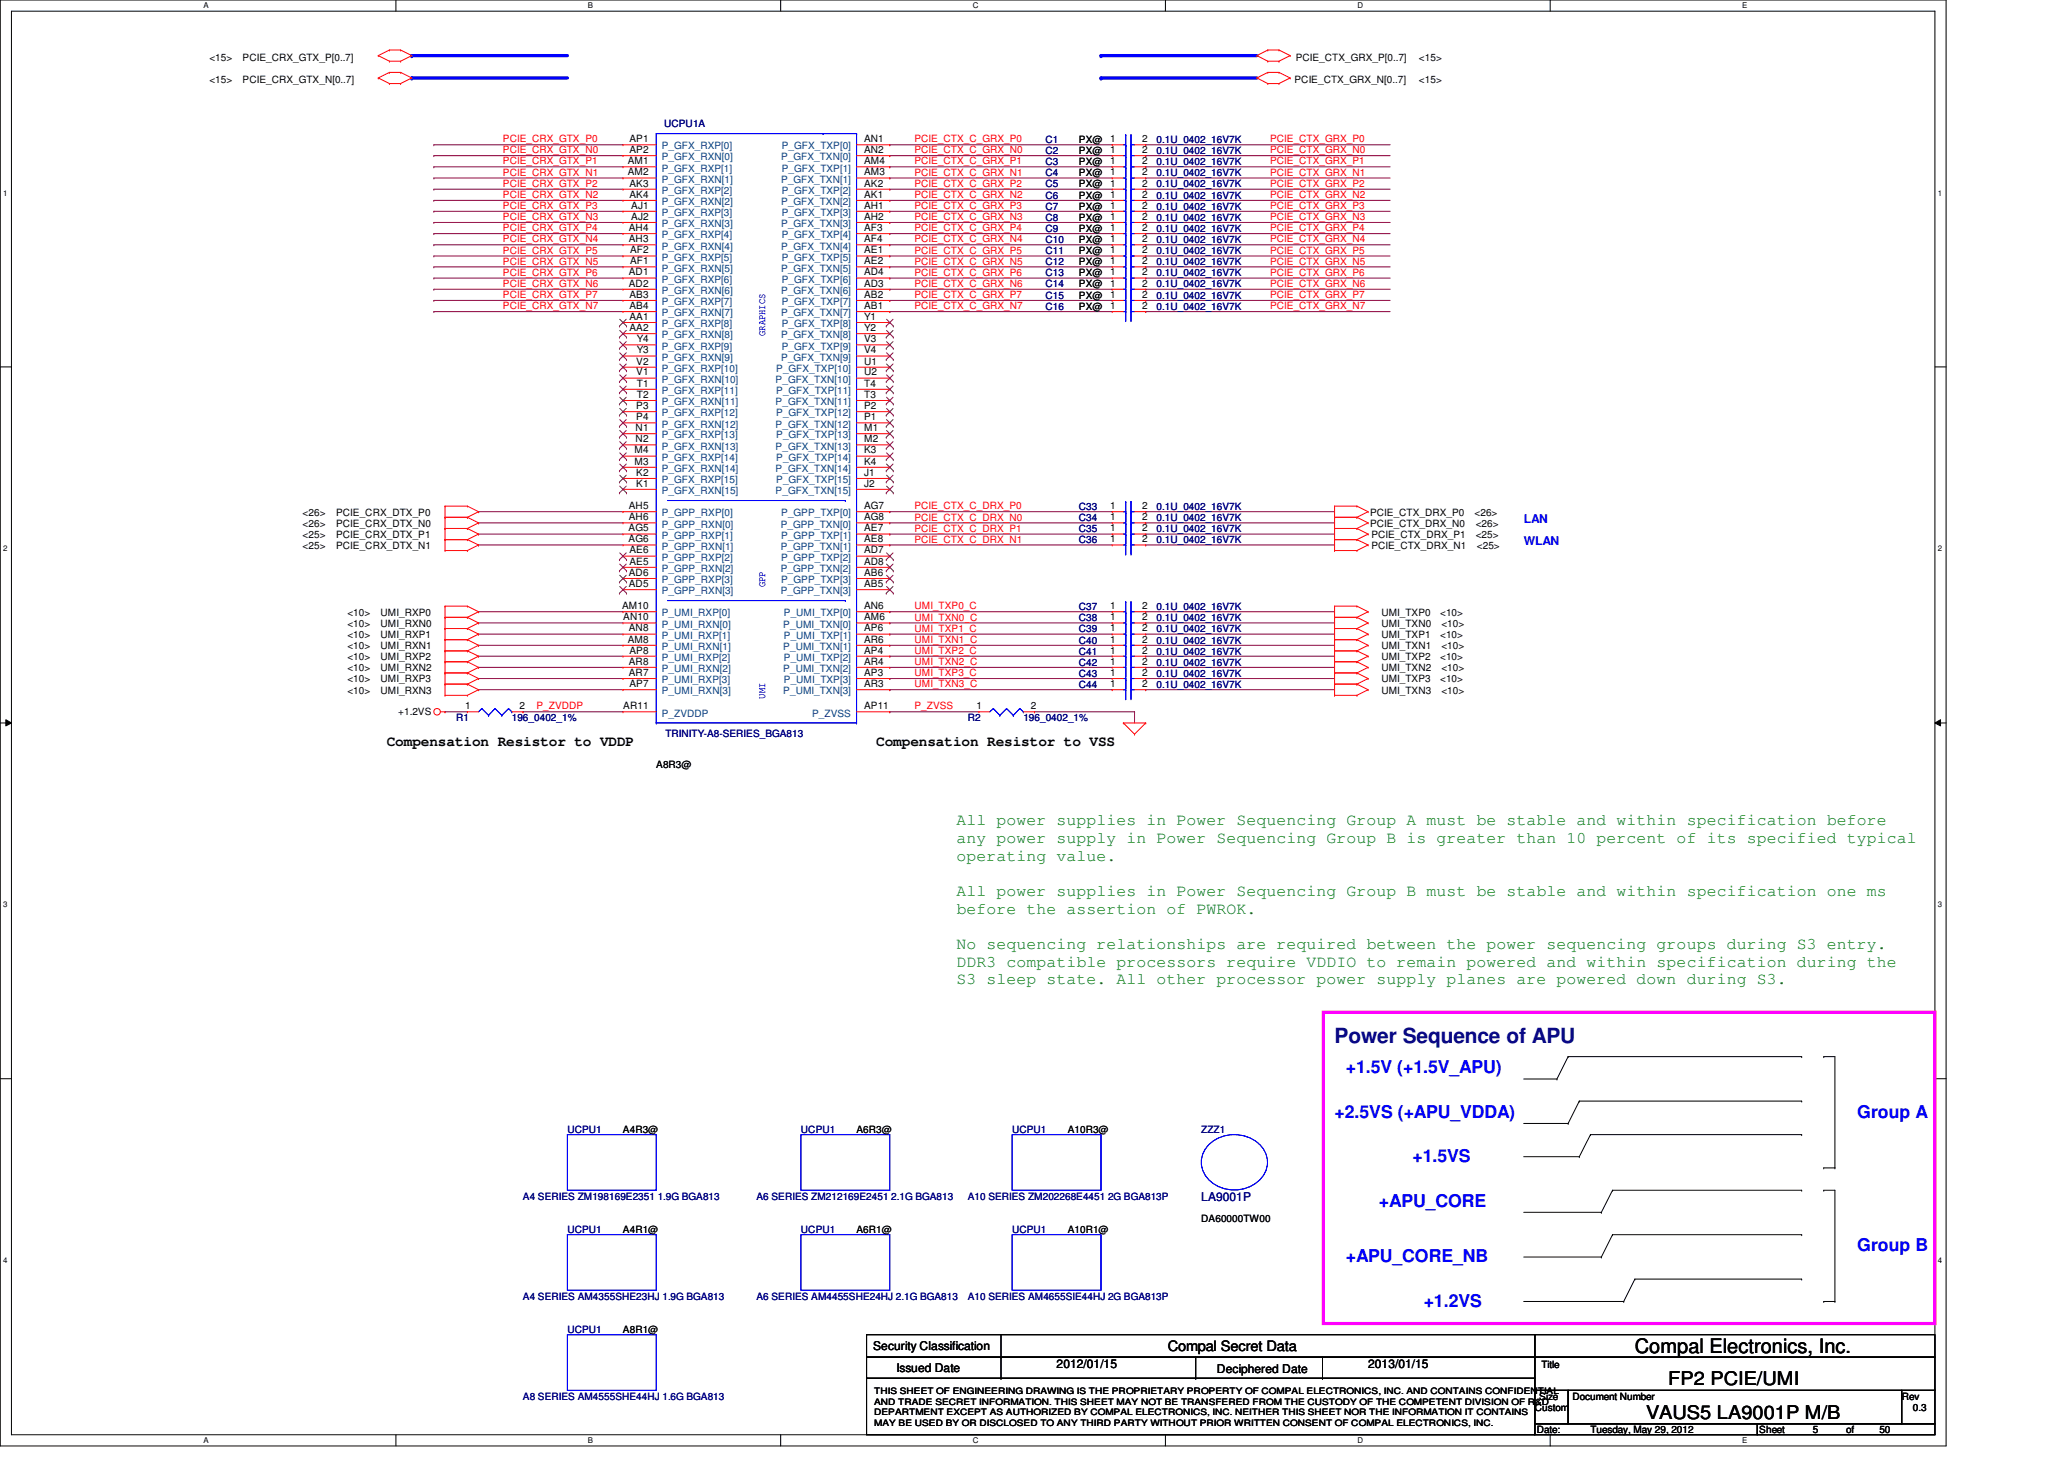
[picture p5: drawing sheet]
<svg xmlns="http://www.w3.org/2000/svg" width="297mm" height="210mm" viewBox="0 0 297 210" stroke-linecap="round" stroke-linejoin="round" font-family="sans-serif">
<defs><g id="words">
<text font-size="3" fill="#000080" x="192.1" y="150">Power Sequence of APU</text>
<text font-size="2.9" x="235.3" y="194.6">Compal Electronics, Inc.</text>
<g font-size="2.7">
<text x="240.1" y="199.3">FP2 PCIE/UMI</text>
<text x="236.9" y="204.1">VAUS5 LA9001P M/B</text>
</g>
<g font-size="2.5" fill="#00f">
<text x="193.7" y="154.4">+1.5V (+1.5V_APU)</text>
<text x="192.1" y="160.8">+2.5VS (+APU_VDDA)</text>
<text x="267.3" y="160.8">Group A</text>
<text x="203.3" y="167.2">+1.5VS</text>
<text x="198.5" y="173.6">+APU_CORE</text>
<text x="193.7" y="181.6">+APU_CORE_NB</text>
<text x="267.3" y="180">Group B</text>
<text x="204.9" y="188">+1.2VS</text>
</g>
<g font-size="2.4" fill="#008000">
<text x="137.7" y="118.7">All power supplies in Power Sequencing Group A must be stable and within specification before</text>
<text x="137.7" y="121.3">any power supply in Power Sequencing Group B is greater than 10 percent of its specified typical</text>
<text x="137.7" y="123.8">operating value.</text>
<text x="137.7" y="128.9">All power supplies in Power Sequencing Group B must be stable and within specification one ms</text>
<text x="137.7" y="131.4">before the assertion of PWROK.</text>
<text x="137.7" y="136.5">No sequencing relationships are required between the power sequencing groups during S3 entry.</text>
<text x="137.7" y="139.1">DDR3 compatible processors require VDDIO to remain powered and within specification during the</text>
<text x="137.7" y="141.6">S3 sleep state. All other processor power supply planes are powered down during S3.</text>
</g>
<g font-size="2.1">
<text x="55.7" y="107.3">Compensation Resistor to VDDP</text>
<text x="126.1" y="107.3">Compensation Resistor to VSS</text>
<text x="168.1" y="194.4">Compal Secret Data</text>
</g>
<g font-size="1.7" fill="#00f">
<text x="219.3" y="75.2">LAN</text>
<text x="219.3" y="78.4">WLAN</text>
</g>
<text font-size="1.7" fill="#000080" x="172.9" y="172.8">LA9001P</text>
<g font-size="1.7">
<text x="125.7" y="194.3">Security Classification</text>
<text x="129" y="197.3">Issued Date</text>
<text x="152.1" y="196.8">2012/01/15</text>
<text x="175.1" y="197.5">Deciphered Date</text>
<text x="196.9" y="196.8">2013/01/15</text>
</g>
<g font-size="1.4">
<text x="30.1" y="11.9">&lt;15&gt;</text>
<text x="30.1" y="8.7">&lt;15&gt;</text>
<text x="34.9" y="11.9">PCIE_CRX_GTX_N[0..7]</text>
<text x="34.9" y="8.7">PCIE_CRX_GTX_P[0..7]</text>
<text x="186.3" y="11.9">PCIE_CTX_GRX_N[0..7]</text>
<text x="186.5" y="8.7">PCIE_CTX_GRX_P[0..7]</text>
<text x="204.2" y="11.9">&lt;15&gt;</text>
<text x="204.2" y="8.7">&lt;15&gt;</text>
<text x="90.3" y="23.6">AM1</text>
<text x="90.6" y="20.4">AP1</text>
<text x="90.6" y="22">AP2</text>
<text x="124.4" y="20.4">AN1</text>
<text x="124.4" y="22">AN2</text>
<text x="124.4" y="23.6">AM4</text>
<text x="155.3" y="20.6">PX@</text>
<text x="155.3" y="22.2">PX@</text>
<text x="155.3" y="23.7">PX@</text>
<text x="159.8" y="20.4">1</text>
<text x="159.8" y="22">1</text>
<text x="159.8" y="23.6">1</text>
<text x="164.4" y="20.4">2</text>
<text x="164.4" y="22">2</text>
<text x="164.4" y="23.6">2</text>
<text x="90.3" y="25.2">AM2</text>
<text x="90.6" y="26.8">AK3</text>
<text x="90.6" y="28.4">AK4</text>
<text x="124.4" y="25.2">AM3</text>
<text x="124.4" y="26.8">AK2</text>
<text x="124.4" y="28.4">AK1</text>
<text x="155.3" y="25.4">PX@</text>
<text x="155.3" y="27">PX@</text>
<text x="155.3" y="28.6">PX@</text>
<text x="159.8" y="25.2">1</text>
<text x="159.8" y="26.8">1</text>
<text x="159.8" y="28.4">1</text>
<text x="164.4" y="25.2">2</text>
<text x="164.4" y="26.8">2</text>
<text x="164.4" y="28.4">2</text>
<text x="90.5" y="33.2">AH4</text>
<text x="90.5" y="34.8">AH3</text>
<text x="90.8" y="30">AJ1</text>
<text x="90.8" y="31.6">AJ2</text>
<text x="124.4" y="30">AH1</text>
<text x="124.4" y="31.6">AH2</text>
<text x="124.4" y="33.2">AF3</text>
<text x="124.4" y="34.8">AF4</text>
<text x="155.3" y="35">PX@</text>
<text x="155.3" y="30.2">PX@</text>
<text x="155.3" y="31.7">PX@</text>
<text x="155.3" y="33.4">PX@</text>
<text x="159.8" y="34.8">1</text>
<text x="159.8" y="30">1</text>
<text x="159.8" y="31.6">1</text>
<text x="159.8" y="33.2">1</text>
<text x="164.4" y="34.8">2</text>
<text x="164.4" y="30">2</text>
<text x="164.4" y="31.6">2</text>
<text x="164.4" y="33.2">2</text>
<text x="90.5" y="39.6">AD1</text>
<text x="90.5" y="41.2">AD2</text>
<text x="90.7" y="36.4">AF2</text>
<text x="90.7" y="38">AF1</text>
<text x="124.4" y="36.4">AE1</text>
<text x="124.4" y="38">AE2</text>
<text x="124.4" y="39.6">AD4</text>
<text x="124.4" y="41.2">AD3</text>
<text x="155.3" y="41.4">PX@</text>
<text x="155.3" y="39.8">PX@</text>
<text x="155.3" y="36.6">PX@</text>
<text x="155.3" y="38.2">PX@</text>
<text x="159.8" y="41.2">1</text>
<text x="159.8" y="39.6">1</text>
<text x="159.8" y="36.4">1</text>
<text x="159.8" y="38">1</text>
<text x="164.4" y="41.2">2</text>
<text x="164.4" y="39.6">2</text>
<text x="164.4" y="36.4">2</text>
<text x="164.4" y="38">2</text>
<text x="90.6" y="42.8">AB3</text>
<text x="90.6" y="44.4">AB4</text>
<text x="90.6" y="46">AA1</text>
<text x="90.6" y="47.6">AA2</text>
<text x="124.4" y="42.8">AB2</text>
<text x="124.4" y="44.4">AB1</text>
<text x="124.4" y="46">Y1</text>
<text x="124.4" y="47.6">Y2</text>
<text x="155.3" y="44.6">PX@</text>
<text x="155.3" y="43">PX@</text>
<text x="159.8" y="44.4">1</text>
<text x="159.8" y="42.8">1</text>
<text x="164.4" y="44.4">2</text>
<text x="164.4" y="42.8">2</text>
<text x="91.6" y="52.5">V2</text>
<text x="91.6" y="49.2">Y4</text>
<text x="91.6" y="50.8">Y3</text>
<text x="124.4" y="49.2">V3</text>
<text x="124.4" y="50.8">V4</text>
<text x="124.4" y="52.5">U1</text>
<text x="91.6" y="54">V1</text>
<text x="91.6" y="58.8">P3</text>
<text x="91.6" y="55.6">T1</text>
<text x="91.6" y="57.2">T2</text>
<text x="124.4" y="54">U2</text>
<text x="124.4" y="55.6">T4</text>
<text x="124.4" y="57.2">T3</text>
<text x="124.4" y="58.8">P2</text>
<text x="91.3" y="65.2">M4</text>
<text x="91.5" y="62">N1</text>
<text x="91.5" y="63.6">N2</text>
<text x="91.6" y="60.5">P4</text>
<text x="124.4" y="60.5">P1</text>
<text x="124.4" y="62">M1</text>
<text x="124.4" y="63.6">M2</text>
<text x="124.4" y="65.2">K3</text>
<text x="91.3" y="66.8">M3</text>
<text x="91.6" y="68.5">K2</text>
<text x="91.6" y="70">K1</text>
<text x="124.4" y="66.8">K4</text>
<text x="124.4" y="68.5">J1</text>
<text x="124.4" y="70">J2</text>
<text x="43.6" y="74.2">&lt;26&gt;</text>
<text x="43.6" y="75.8">&lt;26&gt;</text>
<text x="43.6" y="77.4">&lt;25&gt;</text>
<text x="48.4" y="74.2">PCIE_CRX_DTX_P0</text>
<text x="48.4" y="75.8">PCIE_CRX_DTX_N0</text>
<text x="48.4" y="77.4">PCIE_CRX_DTX_P1</text>
<text x="90.5" y="76.5">AG5</text>
<text x="90.5" y="73.2">AH5</text>
<text x="90.5" y="74.8">AH6</text>
<text x="124.4" y="73.2">AG7</text>
<text x="124.4" y="74.8">AG8</text>
<text x="124.4" y="76.5">AE7</text>
<text x="159.8" y="76.5">1</text>
<text x="159.8" y="74.8">1</text>
<text x="159.8" y="73.2">1</text>
<text x="164.4" y="76.5">2</text>
<text x="164.4" y="74.8">2</text>
<text x="164.4" y="73.2">2</text>
<text x="197.2" y="74.2">PCIE_CTX_DRX_P0</text>
<text x="197.2" y="75.8">PCIE_CTX_DRX_N0</text>
<text x="197.4" y="77.4">PCIE_CTX_DRX_P1</text>
<text x="212.2" y="74.2">&lt;26&gt;</text>
<text x="212.4" y="75.8">&lt;26&gt;</text>
<text x="212.4" y="77.4">&lt;25&gt;</text>
<text x="43.6" y="79">&lt;25&gt;</text>
<text x="48.4" y="79">PCIE_CRX_DTX_N1</text>
<text x="90.5" y="78">AG6</text>
<text x="90.5" y="82.8">AD6</text>
<text x="90.6" y="79.6">AE6</text>
<text x="90.6" y="81.2">AE5</text>
<text x="124.4" y="78">AE8</text>
<text x="124.4" y="79.6">AD7</text>
<text x="124.4" y="81.2">AD8</text>
<text x="124.4" y="82.8">AB6</text>
<text x="159.8" y="78">1</text>
<text x="164.4" y="78">2</text>
<text x="197.4" y="79">PCIE_CTX_DRX_N1</text>
<text x="212.6" y="79">&lt;25&gt;</text>
<text x="50" y="88.6">&lt;10&gt;</text>
<text x="54.8" y="88.6">UMI_RXP0</text>
<text x="89.5" y="87.6">AM10</text>
<text x="89.7" y="89.2">AN10</text>
<text x="90.5" y="84.5">AD5</text>
<text x="124.4" y="84.5">AB5</text>
<text x="124.4" y="87.6">AN6</text>
<text x="124.4" y="89.2">AM6</text>
<text x="159.8" y="89.2">1</text>
<text x="159.8" y="87.6">1</text>
<text x="164.4" y="89.2">2</text>
<text x="164.4" y="87.6">2</text>
<text x="198.8" y="88.6">UMI_TXP0</text>
<text x="207.3" y="88.6">&lt;10&gt;</text>
<text x="50" y="90.2">&lt;10&gt;</text>
<text x="50" y="91.8">&lt;10&gt;</text>
<text x="50" y="93.4">&lt;10&gt;</text>
<text x="50" y="95">&lt;10&gt;</text>
<text x="54.8" y="90.2">UMI_RXN0</text>
<text x="54.8" y="91.8">UMI_RXP1</text>
<text x="54.8" y="93.4">UMI_RXN1</text>
<text x="54.8" y="95">UMI_RXP2</text>
<text x="90.3" y="92.5">AM8</text>
<text x="90.5" y="90.8">AN8</text>
<text x="90.5" y="95.6">AR8</text>
<text x="90.6" y="94">AP8</text>
<text x="124.4" y="90.8">AP6</text>
<text x="124.4" y="92.5">AR6</text>
<text x="124.4" y="94">AP4</text>
<text x="124.4" y="95.6">AR4</text>
<text x="159.8" y="94">1</text>
<text x="159.8" y="92.5">1</text>
<text x="159.8" y="95.6">1</text>
<text x="159.8" y="90.8">1</text>
<text x="164.4" y="94">2</text>
<text x="164.4" y="92.5">2</text>
<text x="164.4" y="95.6">2</text>
<text x="164.4" y="90.8">2</text>
<text x="198.8" y="90.2">UMI_TXN0</text>
<text x="198.8" y="91.8">UMI_TXP1</text>
<text x="198.8" y="93.4">UMI_TXN1</text>
<text x="198.8" y="95">UMI_TXP2</text>
<text x="207.3" y="91.8">&lt;10&gt;</text>
<text x="207.3" y="95">&lt;10&gt;</text>
<text x="207.4" y="90.2">&lt;10&gt;</text>
<text x="207.4" y="93.4">&lt;10&gt;</text>
<text x="50" y="96.6">&lt;10&gt;</text>
<text x="50" y="98.2">&lt;10&gt;</text>
<text x="50" y="99.8">&lt;10&gt;</text>
<text x="54.8" y="96.6">UMI_RXN2</text>
<text x="54.8" y="98.2">UMI_RXP3</text>
<text x="54.8" y="99.8">UMI_RXN3</text>
<text x="90.5" y="97.2">AR7</text>
<text x="90.6" y="98.8">AP7</text>
<text x="124.4" y="97.2">AP3</text>
<text x="124.4" y="98.8">AR3</text>
<text x="159.8" y="97.2">1</text>
<text x="159.8" y="98.8">1</text>
<text x="164.4" y="97.2">2</text>
<text x="164.4" y="98.8">2</text>
<text x="198.8" y="96.6">UMI_TXN2</text>
<text x="198.8" y="98.2">UMI_TXP3</text>
<text x="198.8" y="99.8">UMI_TXN3</text>
<text x="207.3" y="98.2">&lt;10&gt;</text>
<text x="207.4" y="96.6">&lt;10&gt;</text>
<text x="207.4" y="99.8">&lt;10&gt;</text>
<text x="57.3" y="102.8">+1.2VS</text>
<text x="67" y="102">1</text>
<text x="74.8" y="102">2</text>
<text x="89.7" y="102">AR11</text>
<text x="124.4" y="102">AP11</text>
<text x="140.5" y="102">1</text>
<text x="148.4" y="102">2</text>
<text x="94.4" y="110.5">A8R3@</text>
<text x="89.7" y="163">A4R3@</text>
<text x="123.3" y="163">A6R3@</text>
<text x="153.7" y="163">A10R3@</text>
<text x="89.7" y="177.4">A4R1@</text>
<text x="123.3" y="177.4">A6R1@</text>
<text x="153.7" y="177.4">A10R1@</text>
<text x="172.9" y="175.8">DA60000TW00</text>
<text x="89.7" y="191.8">A8R1@</text>
<text x="221.8" y="196.8">Title</text>
<text x="220.9" y="203">Custom</text>
<text x="221.5" y="201.4">Size</text>
<text x="226.3" y="201.4">Document Number</text>
<text x="273.7" y="201.4">Rev</text>
<text x="275.3" y="203">0.3</text>
<text x="221.2" y="206.2">Date:</text>
<text x="228.9" y="206.2">Tuesday, May 29, 2012</text>
<text x="253.2" y="206.2">Sheet</text>
<text x="260.9" y="206.2">5</text>
<text x="265.7" y="206.2">of</text>
<text x="270.5" y="206.2">50</text>
</g>
<g font-size="1.4" fill="#f00">
<text x="72.4" y="20.5">PCIE_CRX_GTX_P0</text>
<text x="72.4" y="22.1">PCIE_CRX_GTX_N0</text>
<text x="72.4" y="23.7">PCIE_CRX_GTX_P1</text>
<text x="131.6" y="20.5">PCIE_CTX_C_GRX_P0</text>
<text x="131.6" y="22.1">PCIE_CTX_C_GRX_N0</text>
<text x="131.6" y="23.7">PCIE_CTX_C_GRX_P1</text>
<text x="182.8" y="20.5">PCIE_CTX_GRX_P0</text>
<text x="182.8" y="22.1">PCIE_CTX_GRX_N0</text>
<text x="182.8" y="23.7">PCIE_CTX_GRX_P1</text>
<text x="72.4" y="25.3">PCIE_CRX_GTX_N1</text>
<text x="72.4" y="26.9">PCIE_CRX_GTX_P2</text>
<text x="72.4" y="28.5">PCIE_CRX_GTX_N2</text>
<text x="131.6" y="25.3">PCIE_CTX_C_GRX_N1</text>
<text x="131.6" y="26.9">PCIE_CTX_C_GRX_P2</text>
<text x="131.6" y="28.5">PCIE_CTX_C_GRX_N2</text>
<text x="182.8" y="25.3">PCIE_CTX_GRX_N1</text>
<text x="182.8" y="26.9">PCIE_CTX_GRX_P2</text>
<text x="182.8" y="28.5">PCIE_CTX_GRX_N2</text>
<text x="72.4" y="30.1">PCIE_CRX_GTX_P3</text>
<text x="72.4" y="31.7">PCIE_CRX_GTX_N3</text>
<text x="72.4" y="33.3">PCIE_CRX_GTX_P4</text>
<text x="72.4" y="34.9">PCIE_CRX_GTX_N4</text>
<text x="131.6" y="30.1">PCIE_CTX_C_GRX_P3</text>
<text x="131.6" y="31.7">PCIE_CTX_C_GRX_N3</text>
<text x="131.6" y="33.3">PCIE_CTX_C_GRX_P4</text>
<text x="131.6" y="34.9">PCIE_CTX_C_GRX_N4</text>
<text x="182.8" y="30.1">PCIE_CTX_GRX_P3</text>
<text x="182.8" y="31.7">PCIE_CTX_GRX_N3</text>
<text x="182.8" y="33.3">PCIE_CTX_GRX_P4</text>
<text x="182.8" y="34.9">PCIE_CTX_GRX_N4</text>
<text x="72.4" y="36.5">PCIE_CRX_GTX_P5</text>
<text x="72.4" y="38.1">PCIE_CRX_GTX_N5</text>
<text x="72.4" y="39.7">PCIE_CRX_GTX_P6</text>
<text x="72.4" y="41.3">PCIE_CRX_GTX_N6</text>
<text x="131.6" y="36.5">PCIE_CTX_C_GRX_P5</text>
<text x="131.6" y="38.1">PCIE_CTX_C_GRX_N5</text>
<text x="131.6" y="39.7">PCIE_CTX_C_GRX_P6</text>
<text x="131.6" y="41.3">PCIE_CTX_C_GRX_N6</text>
<text x="182.8" y="36.5">PCIE_CTX_GRX_P5</text>
<text x="182.8" y="38.1">PCIE_CTX_GRX_N5</text>
<text x="182.8" y="39.7">PCIE_CTX_GRX_P6</text>
<text x="182.8" y="41.3">PCIE_CTX_GRX_N6</text>
<text x="72.4" y="42.9">PCIE_CRX_GTX_P7</text>
<text x="72.4" y="44.5">PCIE_CRX_GTX_N7</text>
<text x="131.6" y="42.9">PCIE_CTX_C_GRX_P7</text>
<text x="131.6" y="44.5">PCIE_CTX_C_GRX_N7</text>
<text x="182.8" y="42.9">PCIE_CTX_GRX_P7</text>
<text x="182.8" y="44.5">PCIE_CTX_GRX_N7</text>
<text x="131.6" y="73.3">PCIE_CTX_C_DRX_P0</text>
<text x="131.6" y="74.9">PCIE_CTX_C_DRX_N0</text>
<text x="131.6" y="76.5">PCIE_CTX_C_DRX_P1</text>
<text x="131.6" y="78.1">PCIE_CTX_C_DRX_N1</text>
<text x="131.6" y="87.7">UMI_TXP0_C</text>
<text x="131.6" y="89.3">UMI_TXN0_C</text>
<text x="131.6" y="90.9">UMI_TXP1_C</text>
<text x="131.6" y="92.5">UMI_TXN1_C</text>
<text x="131.6" y="94.1">UMI_TXP2_C</text>
<text x="131.6" y="95.7">UMI_TXN2_C</text>
<text x="131.6" y="97.3">UMI_TXP3_C</text>
<text x="131.6" y="98.9">UMI_TXN3_C</text>
<text x="77.2" y="102.1">P_ZVDDP</text>
<text x="131.6" y="102.1">P_ZVSS</text>
</g>
<g font-size="1.4" fill="#004080">
<text x="95.2" y="21.5">P_GFX_RXP[0]</text>
<text x="95.2" y="23.1">P_GFX_RXN[0]</text>
<text x="112.4" y="23.1">P_GFX_TXN[0]</text>
<text x="112.5" y="21.5">P_GFX_TXP[0]</text>
<text x="95.2" y="24.7">P_GFX_RXP[1]</text>
<text x="95.2" y="26.3">P_GFX_RXN[1]</text>
<text x="95.2" y="27.9">P_GFX_RXP[2]</text>
<text x="95.2" y="29.5">P_GFX_RXN[2]</text>
<text x="112.4" y="26.3">P_GFX_TXN[1]</text>
<text x="112.4" y="29.5">P_GFX_TXN[2]</text>
<text x="112.5" y="24.7">P_GFX_TXP[1]</text>
<text x="112.5" y="27.9">P_GFX_TXP[2]</text>
<text x="95.2" y="31.1">P_GFX_RXP[3]</text>
<text x="95.2" y="32.7">P_GFX_RXN[3]</text>
<text x="95.2" y="34.3">P_GFX_RXP[4]</text>
<text x="95.2" y="35.9">P_GFX_RXN[4]</text>
<text x="112.4" y="32.7">P_GFX_TXN[3]</text>
<text x="112.4" y="35.9">P_GFX_TXN[4]</text>
<text x="112.5" y="31.1">P_GFX_TXP[3]</text>
<text x="112.5" y="34.3">P_GFX_TXP[4]</text>
<text x="95.2" y="37.5">P_GFX_RXP[5]</text>
<text x="95.2" y="39.1">P_GFX_RXN[5]</text>
<text x="95.2" y="40.7">P_GFX_RXP[6]</text>
<text x="112.4" y="39.1">P_GFX_TXN[5]</text>
<text x="112.5" y="37.5">P_GFX_TXP[5]</text>
<text x="112.5" y="40.7">P_GFX_TXP[6]</text>
<text x="95.2" y="42.3">P_GFX_RXN[6]</text>
<text x="95.2" y="43.9">P_GFX_RXP[7]</text>
<text x="95.2" y="45.5">P_GFX_RXN[7]</text>
<text x="95.2" y="47.1">P_GFX_RXP[8]</text>
<text x="112.4" y="42.3">P_GFX_TXN[6]</text>
<text x="112.4" y="45.5">P_GFX_TXN[7]</text>
<text x="112.5" y="43.9">P_GFX_TXP[7]</text>
<text x="112.5" y="47.1">P_GFX_TXP[8]</text>
<text x="95.2" y="48.7">P_GFX_RXN[8]</text>
<text x="95.2" y="50.3">P_GFX_RXP[9]</text>
<text x="95.2" y="51.9">P_GFX_RXN[9]</text>
<text x="95.2" y="53.5">P_GFX_RXP[10]</text>
<text x="111.7" y="53.5">P_GFX_TXP[10]</text>
<text x="112.4" y="48.7">P_GFX_TXN[8]</text>
<text x="112.4" y="51.9">P_GFX_TXN[9]</text>
<text x="112.5" y="50.3">P_GFX_TXP[9]</text>
<text x="95.2" y="55.1">P_GFX_RXN[10]</text>
<text x="95.2" y="56.7">P_GFX_RXP[11]</text>
<text x="95.2" y="58.3">P_GFX_RXN[11]</text>
<text x="95.2" y="59.9">P_GFX_RXP[12]</text>
<text x="111.6" y="55.1">P_GFX_TXN[10]</text>
<text x="111.6" y="58.3">P_GFX_TXN[11]</text>
<text x="111.7" y="56.7">P_GFX_TXP[11]</text>
<text x="111.7" y="59.9">P_GFX_TXP[12]</text>
<text x="95.2" y="61.5">P_GFX_RXN[12]</text>
<text x="95.2" y="63.1">P_GFX_RXP[13]</text>
<text x="95.2" y="64.7">P_GFX_RXN[13]</text>
<text x="111.6" y="61.5">P_GFX_TXN[12]</text>
<text x="111.6" y="64.7">P_GFX_TXN[13]</text>
<text x="111.7" y="63.1">P_GFX_TXP[13]</text>
<text x="95.2" y="66.3">P_GFX_RXP[14]</text>
<text x="95.2" y="67.9">P_GFX_RXN[14]</text>
<text x="95.2" y="69.5">P_GFX_RXP[15]</text>
<text x="95.2" y="71.1">P_GFX_RXN[15]</text>
<text x="111.6" y="67.9">P_GFX_TXN[14]</text>
<text x="111.6" y="71.1">P_GFX_TXN[15]</text>
<text x="111.7" y="66.3">P_GFX_TXP[14]</text>
<text x="111.7" y="69.5">P_GFX_TXP[15]</text>
<text x="95.2" y="74.3">P_GPP_RXP[0]</text>
<text x="95.2" y="75.9">P_GPP_RXN[0]</text>
<text x="95.2" y="77.5">P_GPP_RXP[1]</text>
<text x="112.3" y="75.9">P_GPP_TXN[0]</text>
<text x="112.4" y="74.3">P_GPP_TXP[0]</text>
<text x="112.4" y="77.5">P_GPP_TXP[1]</text>
<text x="95.2" y="79.1">P_GPP_RXN[1]</text>
<text x="95.2" y="80.7">P_GPP_RXP[2]</text>
<text x="95.2" y="82.3">P_GPP_RXN[2]</text>
<text x="95.2" y="83.9">P_GPP_RXP[3]</text>
<text x="112.3" y="79.1">P_GPP_TXN[1]</text>
<text x="112.3" y="82.3">P_GPP_TXN[2]</text>
<text x="112.4" y="80.7">P_GPP_TXP[2]</text>
<text x="112.4" y="83.9">P_GPP_TXP[3]</text>
<text x="95.2" y="85.5">P_GPP_RXN[3]</text>
<text x="95.2" y="88.7">P_UMI_RXP[0]</text>
<text x="112.3" y="85.5">P_GPP_TXN[3]</text>
<text x="112.8" y="88.7">P_UMI_TXP[0]</text>
<text x="95.2" y="90.3">P_UMI_RXN[0]</text>
<text x="95.2" y="91.9">P_UMI_RXP[1]</text>
<text x="95.2" y="93.5">P_UMI_RXN[1]</text>
<text x="95.2" y="95.1">P_UMI_RXP[2]</text>
<text x="112.7" y="90.3">P_UMI_TXN[0]</text>
<text x="112.7" y="93.5">P_UMI_TXN[1]</text>
<text x="112.8" y="91.9">P_UMI_TXP[1]</text>
<text x="112.8" y="95.1">P_UMI_TXP[2]</text>
<text x="95.2" y="96.7">P_UMI_RXN[2]</text>
<text x="95.2" y="98.3">P_UMI_RXP[3]</text>
<text x="95.2" y="99.9">P_UMI_RXN[3]</text>
<text x="112.7" y="96.7">P_UMI_TXN[2]</text>
<text x="112.7" y="99.9">P_UMI_TXN[3]</text>
<text x="112.8" y="98.3">P_UMI_TXP[3]</text>
<text x="95.2" y="103.1">P_ZVDDP</text>
<text x="116.9" y="103.1">P_ZVSS</text>
</g>
<g font-size="1.4" fill="#000080">
<text x="95.6" y="18.3">UCPU1A</text>
<text x="150.4" y="20.6">C1</text>
<text x="150.4" y="22.2">C2</text>
<text x="150.4" y="23.7">C3</text>
<text x="166.5" y="20.6">0.1U_0402_16V7K</text>
<text x="166.5" y="22.2">0.1U_0402_16V7K</text>
<text x="166.5" y="23.7">0.1U_0402_16V7K</text>
<text x="150.4" y="25.4">C4</text>
<text x="150.4" y="27">C5</text>
<text x="150.4" y="28.6">C6</text>
<text x="166.5" y="25.4">0.1U_0402_16V7K</text>
<text x="166.5" y="27">0.1U_0402_16V7K</text>
<text x="166.5" y="28.6">0.1U_0402_16V7K</text>
<text x="150.4" y="35">C10</text>
<text x="150.4" y="30.2">C7</text>
<text x="150.4" y="31.7">C8</text>
<text x="150.4" y="33.4">C9</text>
<text x="166.5" y="35">0.1U_0402_16V7K</text>
<text x="166.5" y="30.2">0.1U_0402_16V7K</text>
<text x="166.5" y="31.7">0.1U_0402_16V7K</text>
<text x="166.5" y="33.4">0.1U_0402_16V7K</text>
<text x="150.4" y="41.4">C14</text>
<text x="150.4" y="39.8">C13</text>
<text x="150.4" y="36.6">C11</text>
<text x="150.4" y="38.2">C12</text>
<text x="166.5" y="41.4">0.1U_0402_16V7K</text>
<text x="166.5" y="39.8">0.1U_0402_16V7K</text>
<text x="166.5" y="36.6">0.1U_0402_16V7K</text>
<text x="166.5" y="38.2">0.1U_0402_16V7K</text>
<text x="150.4" y="44.6">C16</text>
<text x="150.4" y="43">C15</text>
<text x="166.5" y="44.6">0.1U_0402_16V7K</text>
<text x="166.5" y="43">0.1U_0402_16V7K</text>
<text x="155.3" y="76.6">C35</text>
<text x="155.3" y="75">C34</text>
<text x="155.3" y="73.4">C33</text>
<text x="166.5" y="76.6">0.1U_0402_16V7K</text>
<text x="166.5" y="75">0.1U_0402_16V7K</text>
<text x="166.5" y="73.4">0.1U_0402_16V7K</text>
<text x="155.3" y="78.2">C36</text>
<text x="166.5" y="78.2">0.1U_0402_16V7K</text>
<text x="155.3" y="89.4">C38</text>
<text x="155.3" y="87.8">C37</text>
<text x="166.5" y="89.4">0.1U_0402_16V7K</text>
<text x="166.5" y="87.8">0.1U_0402_16V7K</text>
<text x="155.3" y="94.2">C41</text>
<text x="155.3" y="92.6">C40</text>
<text x="155.3" y="95.8">C42</text>
<text x="155.3" y="91">C39</text>
<text x="166.5" y="94.2">0.1U_0402_16V7K</text>
<text x="166.5" y="92.6">0.1U_0402_16V7K</text>
<text x="166.5" y="95.8">0.1U_0402_16V7K</text>
<text x="166.5" y="91">0.1U_0402_16V7K</text>
<text x="155.3" y="97.4">C43</text>
<text x="155.3" y="99">C44</text>
<text x="166.5" y="97.4">0.1U_0402_16V7K</text>
<text x="166.5" y="99">0.1U_0402_16V7K</text>
<text x="65.7" y="103.8">R1</text>
<text x="73.7" y="103.8">196_0402_1%</text>
<text x="95.8" y="106">TRINITY-A8-SERIES_BGA813</text>
<text x="139.3" y="103.8">R2</text>
<text x="147.3" y="103.8">196_0402_1%</text>
<text x="81.7" y="163">UCPU1</text>
<text x="115.3" y="163">UCPU1</text>
<text x="145.7" y="163">UCPU1</text>
<text x="172.9" y="163">ZZZ1</text>
<text x="75.3" y="172.6">A4 SERIES ZM198169E2351 1.9G BGA813</text>
<text x="108.9" y="172.6">A6 SERIES ZM212169E2451 2.1G BGA813</text>
<text x="139.3" y="172.6">A10 SERIES ZM202268E4451 2G BGA813P</text>
<text x="81.7" y="177.4">UCPU1</text>
<text x="115.3" y="177.4">UCPU1</text>
<text x="145.7" y="177.4">UCPU1</text>
<text x="75.3" y="187">A4 SERIES AM4355SHE23HJ 1.9G BGA813</text>
<text x="81.7" y="191.8">UCPU1</text>
<text x="108.9" y="187">A6 SERIES AM4455SHE24HJ 2.1G BGA813</text>
<text x="139.3" y="187">A10 SERIES AM4655SIE44HJ 2G BGA813P</text>
<text x="75.3" y="201.4">A8 SERIES AM4555SHE44HJ 1.6G BGA813</text>
</g>
<g font-size="1.4" fill="#00f">
<text x="110.1" y="48.3" transform="rotate(-90 110.1 48.3)">GRAPHICS</text>
<text x="110.1" y="84.5" transform="rotate(-90 110.1 84.5)">GPP</text>
<text x="110.1" y="100.5" transform="rotate(-90 110.1 100.5)">UMI</text>
</g>
<g font-size="1.3">
<text x="125.8" y="200.6">THIS SHEET OF ENGINEERING DRAWING IS THE PROPRIETARY PROPERTY OF COMPAL ELECTRONICS, INC. AND CONTAINS CONFIDENTIAL</text>
<text x="125.8" y="202.1">AND TRADE SECRET INFORMATION. THIS SHEET MAY NOT BE TRANSFERED FROM THE CUSTODY OF THE COMPETENT DIVISION OF R&amp;D</text>
<text x="125.8" y="203.6">DEPARTMENT EXCEPT AS AUTHORIZED BY COMPAL ELECTRONICS, INC. NEITHER THIS SHEET NOR THE INFORMATION IT CONTAINS</text>
<text x="125.8" y="205.1">MAY BE USED BY OR DISCLOSED TO ANY THIRD PARTY WITHOUT PRIOR WRITTEN CONSENT OF COMPAL ELECTRONICS, INC.</text>
</g>
<g font-size="1.1">
<text x="29.3" y="1.1">A</text>
<text x="84.6" y="1.1">B</text>
<text x="140" y="1.1">C</text>
<text x="195.4" y="1.1">D</text>
<text x="250.7" y="1.1">E</text>
<text x=".5" y="28.2">1</text>
<text x="278.9" y="28.2">1</text>
<text x=".5" y="79.3">2</text>
<text x="278.9" y="79.3">2</text>
<text x=".5" y="130.6">3</text>
<text x="278.9" y="130.6">3</text>
<text x=".5" y="181.7">4</text>
<text x="278.9" y="181.7">4</text>
<text x="29.3" y="207.6">A</text>
<text x="84.6" y="207.6">B</text>
<text x="140" y="207.6">C</text>
<text x="195.4" y="207.6">D</text>
<text x="250.7" y="207.6">E</text>
</g>
</g></defs>
<path d="M0 0h280.1v208h-280.1zM1.6 1.6h276.9v204.8h-276.9z" fill="none" stroke="#000" stroke-width=".14"/>
<g fill="#fff">
<path d="M29.3 .2h.7v1.2h-.7z"/>
<path d="M29.3 206.6h.7v1.2h-.7z"/>
</g>
<path d="M57 0v1.6M57 206.4v1.6" fill="none" stroke="#000" stroke-width=".14"/>
<g fill="#fff">
<path d="M84.6 .2h.7v1.2h-.7z"/>
<path d="M84.6 206.6h.7v1.2h-.7z"/>
</g>
<path d="M112.3 0v1.6M112.3 206.4v1.6" fill="none" stroke="#000" stroke-width=".14"/>
<g fill="#fff">
<path d="M140 .2h.8v1.2h-.8z"/>
<path d="M140 206.6h.8v1.2h-.8z"/>
</g>
<path d="M167.7 0v1.6M167.7 206.4v1.6" fill="none" stroke="#000" stroke-width=".14"/>
<g fill="#fff">
<path d="M195.4 .2h.7v1.2h-.7z"/>
<path d="M195.4 206.6h.7v1.2h-.7z"/>
</g>
<path d="M223.1 0v1.6M223.1 206.4v1.6" fill="none" stroke="#000" stroke-width=".14"/>
<g fill="#fff">
<path d="M250.7 .2h.8v1.2h-.8z"/>
<path d="M250.7 206.6h.8v1.2h-.8z"/>
<path d="M.5 27.2h.6v1.2h-.6z"/>
<path d="M278.9 27.2h.6v1.2h-.6z"/>
<path d="M.5 78.4h.6v1.1h-.6z"/>
<path d="M278.9 78.4h.6v1.1h-.6z"/>
</g>
<path d="M0 52.8h1.6M278.5 52.8h1.6" fill="none" stroke="#000" stroke-width=".14"/>
<g fill="#fff">
<path d="M.5 129.6h.6v1.2h-.6z"/>
<path d="M278.9 129.6h.6v1.2h-.6z"/>
</g>
<path d="M0 104h1.6M.8 103.5l.8 .5-.8 .4zM278.5 104l.8-.5v.9zM278.5 104h1.6" fill="none" stroke="#000" stroke-width=".14"/>
<path d="M.8 103.5l.8 .5-.8 .4zM278.5 104l.8-.5v.9z" fill="#000"/>
<g fill="#fff">
<path d="M.5 180.8h.6v1.1h-.6z"/>
<path d="M278.9 180.8h.6v1.1h-.6z"/>
</g>
<g fill="none" stroke="#000" stroke-width=".14">
<path d="M0 155.2h1.6M219.3 155.2h4.8M224.1 155.2h.1M225.7 152h.1M225.7 152h33.6M225.7 152l-1.6 3.2M227.3 158.4h.1M227.3 158.4h32M227.3 158.4l-1.6 3.2M259.3 158.4h.1M259.3 152h.1M262.5 152h.1"/>
<path d="M262.5 152h1.6v16M278.5 155.2h1.6M219.3 161.6h6.4M219.3 174.4h11.2M219.3 166.4h8M225.7 161.6h.1M227.3 166.4h.1M228.9 163.2h.1M228.9 163.2l-1.6 3.2M228.9 163.2h30.4M230.5 174.4h.1M232.1 171.2h.1"/>
<path d="M232.1 177.6h.1M232.1 171.2h27.2M232.1 171.2l-1.6 3.2M232.1 177.6h27.2M232.1 177.6l-1.6 3.2M259.3 171.2h.1M259.3 177.6h.1M259.3 163.2h.1M262.5 168h.1M262.5 171.2h.1M262.5 171.2h1.6v16M262.5 168h1.6"/>
<path d="M264.1 168h.1M219.3 180.8h11.2M219.3 187.2h14.4M230.5 180.8h.1M233.7 187.2h.1M235.3 184h.1M235.3 184h24M235.3 184l-1.6 3.2M259.3 184h.1M262.5 187.2h.1M262.5 187.2h1.6M264.1 187.2h.1"/>
</g>
<path d="M190.5 145.6h88v44.8h-88z" fill="none" stroke="#f0f" stroke-width=".47"/>
<g fill="none" stroke="#800040" stroke-width=".14">
<path d="M62.4 20.8h.1M62.4 22.4h.1M62.4 24h.1M62.4 25.6h.1M62.4 27.2h.1M62.4 28.8h.1M62.4 30.4h.1M62.4 32h.1M62.4 33.6h.1M62.4 35.2h.1M62.4 36.8h.1M62.4 38.4h.1"/>
<path d="M62.4 20.8h27.3M62.4 22.4h27.3M62.4 24h27.3M62.4 25.6h27.3M62.4 27.2h27.3M62.4 28.8h27.3M62.4 30.4h27.3M62.4 32h27.3M62.4 33.6h27.3M62.4 35.2h27.3M62.4 36.8h27.3M62.4 38.4h27.3"/>
<path d="M128.1 20.8h.1M128.1 22.4h.1M128.1 24h.1M128.1 25.6h.1M128.1 27.2h.1M128.1 28.8h.1M128.1 30.4h.1M128.1 32h.1M128.1 33.6h.1M128.1 35.2h.1M128.1 36.8h.1M128.1 38.4h.1"/>
<path d="M128.1 20.8h32M128.1 22.4h32M128.1 24h32M128.1 25.6h32M128.1 27.2h32M128.1 28.8h32M128.1 30.4h32M128.1 32h32M128.1 33.6h32M128.1 35.2h32M128.1 36.8h32M128.1 38.4h32"/>
<path d="M164.9 20.8h.1M164.9 22.4h.1M164.9 24h.1M164.9 25.6h.1M164.9 27.2h.1M164.9 28.8h.1M164.9 30.4h.1M164.9 32h.1M164.9 33.6h.1M164.9 35.2h.1M164.9 36.8h.1M164.9 38.4h.1"/>
<path d="M164.9 20.8h35.2M164.9 22.4h35.2M164.9 24h35.2M164.9 25.6h35.2M164.9 27.2h35.2M164.9 28.8h35.2M164.9 30.4h35.2M164.9 32h35.2M164.9 33.6h35.2M164.9 35.2h35.2M164.9 36.8h35.2M164.9 38.4h35.2"/>
<path d="M62.4 40h.1M62.4 41.6h.1M62.4 43.2h.1M62.4 44.8h.1M62.4 40h27.3M62.4 41.6h27.3M62.4 43.2h27.3M62.4 44.8h27.3M128.1 40h.1M128.1 41.6h.1M128.1 43.2h.1M128.1 44.8h.1"/>
<path d="M128.1 40h32M128.1 41.6h32M128.1 43.2h32M128.1 44.8h32M164.9 40h.1M164.9 41.6h.1M164.9 43.2h.1M164.9 44.8h.1M164.9 40h35.2M164.9 41.6h35.2M164.9 43.2h35.2M164.9 44.8h35.2"/>
<path d="M68.9 73.6h.1M68.9 75.2h.1M68.9 76.8h.1M68.9 78.4h.1M68.9 73.6h20.8M68.9 75.2h20.8M68.9 76.8h20.8M68.9 78.4h20.8M128.1 73.6h.1M128.1 75.2h.1M128.1 78.4h.1M128.1 76.8h.1"/>
<path d="M128.1 73.6h32M128.1 75.2h32M128.1 76.8h32M128.1 78.4h32M164.9 73.6h.1M164.9 75.2h.1M164.9 78.4h.1M164.9 76.8h.1M164.9 73.6h27.2M164.9 75.2h27.2M164.9 76.8h27.2M164.9 78.4h27.2"/>
<path d="M68.9 88h.1M68.9 89.6h.1M68.9 91.2h.1M68.9 92.8h.1M68.9 94.4h.1M68.9 96h.1M68.9 97.6h.1M68.9 99.2h.1M68.9 88h20.8M68.9 89.6h20.8M68.9 91.2h20.8M68.9 92.8h20.8"/>
<path d="M68.9 94.4h20.8M68.9 96h20.8M68.9 97.6h20.8M68.9 99.2h20.8M128.1 88h.1M128.1 89.6h.1M128.1 91.2h.1M128.1 92.8h.1M128.1 94.4h.1M128.1 96h.1M128.1 97.6h.1M128.1 99.2h.1"/>
<path d="M128.1 88h32M128.1 89.6h32M128.1 91.2h32M128.1 92.8h32M128.1 94.4h32M128.1 96h32M128.1 97.6h32M128.1 99.2h32M164.9 88h.1M164.9 89.6h.1M164.9 91.2h.1M164.9 92.8h.1"/>
<path d="M164.9 94.4h.1M164.9 96h.1M164.9 97.6h.1M164.9 99.2h.1M164.9 88h27.2M164.9 89.6h27.2M164.9 91.2h27.2M164.9 92.8h27.2M164.9 94.4h27.2M164.9 96h27.2M164.9 97.6h27.2M164.9 99.2h27.2"/>
<path d="M64 102.4h.1M64 102.4h3.3M75.3 102.4h.1M75.3 102.4h14.4M128.1 102.4h.1M128.1 102.4h12.8M148.9 102.4h.1M148.9 102.4h14.4M163.3 102.4h.1M163.3 102.4v1.6"/>
</g>
<path d="M158.4 8h22.5" fill="none" stroke="#00f" stroke-width=".47"/>
<circle cx="158.4" cy="8" r=".23" fill="#00f"/>
<path d="M158.4 11.2h22.5" fill="none" stroke="#00f" stroke-width=".47"/>
<circle cx="158.4" cy="11.2" r=".23" fill="#00f"/>
<path d="M59.3 8h22.4" fill="none" stroke="#00f" stroke-width=".47"/>
<circle cx="59.3" cy="8" r=".23" fill="#00f"/>
<path d="M59.3 11.2h22.4" fill="none" stroke="#00f" stroke-width=".47"/>
<circle cx="59.3" cy="11.2" r=".23" fill="#00f"/>
<g fill="none" stroke="#f00" stroke-width=".14">
<path d="M54.4 11.2h.1M54.4 8h.1M54.4 11.2l1.6 .8M54.4 8l1.6 .8M56 10.4h.1M56 12h.1M56 7.2h.1M56 8.8h.1M56 7.2h1.7M56 8.8h1.7M56 10.4h1.7M56 12h1.7"/>
<path d="M56 10.4l-1.6 .8M56 7.2l-1.6 .8M57.7 10.4h.1M57.7 12h.1M57.7 7.2h.1M57.7 8.8h.1M57.7 10.4l1.6 .8M57.7 7.2l1.6 .8M59.3 11.2h.1M59.3 8h.1M59.3 11.2l-1.6 .8M59.3 8l-1.6 .8"/>
<path d="M180.9 8h.1M180.9 11.2h.1M180.9 8l1.6 .8M180.9 11.2l1.6 .8M182.5 7.2h.1M182.5 8.8h.1M182.5 10.4h.1M182.5 12h.1M182.5 7.2h1.6M182.5 7.2l-1.6 .8M182.5 8.8h1.6M182.5 10.4h1.6"/>
<path d="M182.5 10.4l-1.6 .8M182.5 12h1.6M184.1 7.2h.1M184.1 8.8h.1M184.1 10.4h.1M184.1 12h.1M184.1 7.2l1.6 .8M184.1 10.4l1.6 .8M185.7 8h.1M185.7 11.2h.1M185.7 8l-1.6 .8M185.7 11.2l-1.6 .8"/>
<path d="M89.7 20.8h.1M89.7 22.4h.1M89.7 24h.1M89.7 25.6h.1M89.7 27.2h.1M89.7 28.8h.1M89.7 30.4h.1M89.7 32h.1M89.7 33.6h.1M89.7 35.2h.1M89.7 36.8h.1M89.7 38.4h.1"/>
<path d="M89.7 20.8h4.7M89.7 25.6h4.7M89.7 27.2h4.7M89.7 35.2h4.7M89.7 30.4h4.7M89.7 22.4h4.7M89.7 36.8h4.7M89.7 24h4.7M89.7 28.8h4.7M89.7 32h4.7M89.7 33.6h4.7M89.7 38.4h4.7"/>
<path d="M123.3 20.8h4.8M123.3 25.6h4.8M123.3 27.2h4.8M123.3 35.2h4.8M123.3 30.4h4.8M123.3 22.4h4.8M123.3 36.8h4.8M123.3 24h4.8M123.3 28.8h4.8M123.3 32h4.8M123.3 33.6h4.8M123.3 38.4h4.8"/>
<path d="M128.1 20.8h.1M128.1 22.4h.1M128.1 24h.1M128.1 25.6h.1M128.1 27.2h.1M128.1 28.8h.1M128.1 30.4h.1M128.1 32h.1M128.1 33.6h.1M128.1 35.2h.1M128.1 36.8h.1M128.1 38.4h.1"/>
<path d="M160.1 20.8h.1M160.1 25.6h.1M160.1 27.2h.1M160.1 35.2h.1M160.1 30.4h.1M160.1 22.4h.1M160.1 36.8h.1M160.1 38.4h.1M160.1 28.8h.1M160.1 32h.1M160.1 24h.1M160.1 33.6h.1"/>
<path d="M160.1 20.8h1.6M160.1 25.6h1.6M160.1 27.2h1.6M160.1 35.2h1.6M160.1 30.4h1.6M160.1 22.4h1.6M160.1 36.8h1.6M160.1 24h1.6M160.1 28.8h1.6M160.1 32h1.6M160.1 33.6h1.6M160.1 38.4h1.6"/>
<path d="M163.3 20.8h1.6M163.3 25.6h1.6M163.3 27.2h1.6M163.3 35.2h1.6M163.3 30.4h1.6M163.3 22.4h1.6M163.3 36.8h1.6M163.3 24h1.6M163.3 28.8h1.6M163.3 32h1.6M163.3 33.6h1.6M163.3 38.4h1.6"/>
<path d="M164.9 20.8h.1M164.9 25.6h.1M164.9 27.2h.1M164.9 35.2h.1M164.9 30.4h.1M164.9 22.4h.1M164.9 36.8h.1M164.9 38.4h.1M164.9 28.8h.1M164.9 32h.1M164.9 24h.1M164.9 33.6h.1"/>
<path d="M89.7 40h.1M89.7 41.6h.1M89.7 43.2h.1M89.7 44.8h.1M89.7 46.4h.1M89.7 48h.1M89.7 49.6h.1M89.7 51.2h.1M89.7 52.8h.1M89.7 54.4h.1M89.7 56h.1M89.7 57.6h.1"/>
<path d="M89.7 59.2h.1M89.7 41.6h4.7M89.7 40h4.7M89.7 44.8h4.7M89.7 43.2h4.7M89.7 46.4h4.7M89.7 48h4.7M89.7 49.6h4.7M89.7 51.2h4.7M89.7 52.8h4.7M89.7 54.4h4.7M89.7 56h4.7"/>
<path d="M89.7 57.6h4.7M89.7 59.2h4.7M123.3 41.6h4.8M123.3 40h4.8M123.3 44.8h4.8M123.3 43.2h4.8M123.3 46.4h4.8M123.3 48h4.8M123.3 49.6h4.8M123.3 51.2h4.8M123.3 52.8h4.8M123.3 54.4h4.8"/>
<path d="M123.3 56h4.8M123.3 57.6h4.8M123.3 59.2h4.8M128.1 40h.1M128.1 41.6h.1M128.1 43.2h.1M128.1 44.8h.1M128.1 46.4h.1M128.1 48h.1M128.1 49.6h.1M128.1 51.2h.1M128.1 52.8h.1"/>
<path d="M128.1 54.4h.1M128.1 56h.1M128.1 57.6h.1M128.1 59.2h.1M160.1 41.6h.1M160.1 40h.1M160.1 44.8h.1M160.1 43.2h.1M160.1 41.6h1.6M160.1 40h1.6M160.1 44.8h1.6M160.1 43.2h1.6"/>
<path d="M163.3 41.6h1.6M163.3 40h1.6M163.3 44.8h1.6M163.3 43.2h1.6M164.9 41.6h.1M164.9 40h.1M164.9 44.8h.1M164.9 43.2h.1M64 74.4h.1M64 72.8h.1M64 76h.1M64 77.6h.1"/>
<path d="M64 79.2h.1M64 72.8v6.4M64 72.8h3.3M64 74.4h3.3M64 76h3.3M64 77.6h3.3M64 79.2h3.3M67.3 72.8h.1M67.3 74.4h.1M67.3 76h.1M67.3 77.6h.1M67.3 79.2h.1"/>
<path d="M67.3 72.8l1.6 .8M67.3 74.4l1.6 .8M67.3 76l1.6 .8M67.3 77.6l1.6 .8M68.9 73.6h.1M68.9 75.2h.1M68.9 76.8h.1M68.9 78.4h.1M68.9 73.6l-1.6 .8M68.9 75.2l-1.6 .8M68.9 76.8l-1.6 .8M68.9 78.4l-1.6 .8"/>
<path d="M89.7 60.8h.1M89.7 62.4h.1M89.7 64h.1M89.7 65.6h.1M89.7 67.2h.1M89.7 68.8h.1M89.7 70.4h.1M89.7 73.6h.1M89.7 75.2h.1M89.7 76.8h.1M89.7 78.4h.1M89.7 76.8h4.7"/>
<path d="M89.7 75.2h4.7M89.7 73.6h4.7M89.7 78.4h4.7M89.7 60.8h4.7M89.7 62.4h4.7M89.7 64h4.7M89.7 65.6h4.7M89.7 67.2h4.7M89.7 68.8h4.7M89.7 70.4h4.7M123.3 76.8h4.8M123.3 75.2h4.8"/>
<path d="M123.3 73.6h4.8M123.3 78.4h4.8M123.3 60.8h4.8M123.3 62.4h4.8M123.3 64h4.8M123.3 65.6h4.8M123.3 67.2h4.8M123.3 68.8h4.8M123.3 70.4h4.8M128.1 60.8h.1M128.1 62.4h.1M128.1 64h.1"/>
<path d="M128.1 65.6h.1M128.1 67.2h.1M128.1 68.8h.1M128.1 70.4h.1M128.1 73.6h.1M128.1 75.2h.1M128.1 76.8h.1M128.1 78.4h.1M160.1 76.8h.1M160.1 75.2h.1M160.1 73.6h.1M160.1 78.4h.1"/>
<path d="M160.1 76.8h1.6M160.1 75.2h1.6M160.1 73.6h1.6M160.1 78.4h1.6M163.3 76.8h1.6M163.3 75.2h1.6M163.3 73.6h1.6M163.3 78.4h1.6M164.9 76.8h.1M164.9 75.2h.1M164.9 73.6h.1M164.9 78.4h.1"/>
<path d="M192.1 74.4h.1M192.1 72.8h.1M192.1 76h.1M192.1 77.6h.1M192.1 79.2h.1M192.1 72.8h3.2M192.1 74.4h3.2M192.1 76h3.2M192.1 72.8v6.4M192.1 77.6h3.2M192.1 79.2h3.2M195.3 72.8h.1"/>
<path d="M195.3 74.4h.1M195.3 76h.1M195.3 77.6h.1M195.3 79.2h.1M195.3 72.8l1.6 .8M195.3 74.4l1.6 .8M195.3 76l1.6 .8M195.3 77.6l1.6 .8M196.9 73.6h.1M196.9 75.2h.1M196.9 76.8h.1M196.9 78.4h.1"/>
<path d="M196.9 73.6l-1.6 .8M196.9 75.2l-1.6 .8M196.9 76.8l-1.6 .8M196.9 78.4l-1.6 .8M64 88.8h.1M64 87.2h.1M64 90.4h.1M64 92h.1M64 93.6h.1M64 95.2h.1M64 96.8h.1M64 98.4h.1"/>
<path d="M64 87.2h3.3M64 88.8h3.3M64 87.2v12.8M64 90.4h3.3M64 92h3.3M64 93.6h3.3M64 95.2h3.3M64 96.8h3.3M64 98.4h3.3M67.3 87.2h.1M67.3 88.8h.1M67.3 90.4h.1"/>
<path d="M67.3 92h.1M67.3 93.6h.1M67.3 95.2h.1M67.3 96.8h.1M67.3 98.4h.1M67.3 87.2l1.6 .8M67.3 88.8l1.6 .8M67.3 90.4l1.6 .8M67.3 92l1.6 .8M67.3 93.6l1.6 .8M67.3 95.2l1.6 .8M67.3 96.8l1.6 .8"/>
<path d="M67.3 98.4l1.6 .8M68.9 88h.1M68.9 89.6h.1M68.9 91.2h.1M68.9 92.8h.1M68.9 94.4h.1M68.9 96h.1M68.9 97.6h.1M68.9 99.2h.1M68.9 88l-1.6 .8M68.9 89.6l-1.6 .8M68.9 91.2l-1.6 .8"/>
<path d="M68.9 92.8l-1.6 .8M68.9 94.4l-1.6 .8M68.9 96l-1.6 .8M68.9 97.6l-1.6 .8M68.9 99.2l-1.6 .8M89.7 80h.1M89.7 81.6h.1M89.7 83.2h.1M89.7 84.8h.1M89.7 88h.1M89.7 89.6h.1M89.7 91.2h.1"/>
<path d="M89.7 92.8h.1M89.7 94.4h.1M89.7 96h.1M89.7 97.6h.1M89.7 99.2h.1M89.7 94.4h4.7M89.7 97.6h4.7M89.7 89.6h4.7M89.7 99.2h4.7M89.7 88h4.7M89.7 92.8h4.7M89.7 80h4.7"/>
<path d="M89.7 81.6h4.7M89.7 83.2h4.7M89.7 84.8h4.7M89.7 91.2h4.7M89.7 96h4.7M123.3 94.4h4.8M123.3 97.6h4.8M123.3 89.6h4.8M123.3 99.2h4.8M123.3 88h4.8M123.3 92.8h4.8M123.3 80h4.8"/>
<path d="M123.3 81.6h4.8M123.3 83.2h4.8M123.3 84.8h4.8M123.3 91.2h4.8M123.3 96h4.8M128.1 80h.1M128.1 81.6h.1M128.1 83.2h.1M128.1 84.8h.1M128.1 88h.1M128.1 89.6h.1M128.1 91.2h.1"/>
<path d="M128.1 92.8h.1M128.1 94.4h.1M128.1 96h.1M128.1 97.6h.1M128.1 99.2h.1M160.1 94.4h.1M160.1 97.6h.1M160.1 89.6h.1M160.1 99.2h.1M160.1 88h.1M160.1 92.8h.1M160.1 96h.1"/>
<path d="M160.1 91.2h.1M160.1 94.4h1.6M160.1 97.6h1.6M160.1 89.6h1.6M160.1 99.2h1.6M160.1 88h1.6M160.1 92.8h1.6M160.1 91.2h1.6M160.1 96h1.6M163.3 94.4h1.6M163.3 97.6h1.6M163.3 89.6h1.6"/>
<path d="M163.3 99.2h1.6M163.3 88h1.6M163.3 92.8h1.6M163.3 91.2h1.6M163.3 96h1.6M164.9 94.4h.1M164.9 97.6h.1M164.9 89.6h.1M164.9 99.2h.1M164.9 88h.1M164.9 92.8h.1M164.9 96h.1"/>
<path d="M164.9 91.2h.1M192.1 88.8h.1M192.1 87.2h.1M192.1 90.4h.1M192.1 92h.1M192.1 93.6h.1M192.1 95.2h.1M192.1 96.8h.1M192.1 98.4h.1M192.1 87.2h3.2M192.1 88.8h3.2M192.1 90.4h3.2"/>
<path d="M192.1 92h3.2M192.1 93.6h3.2M192.1 95.2h3.2M192.1 96.8h3.2M192.1 98.4h3.2M192.1 87.2v12.8M195.3 87.2h.1M195.3 88.8h.1M195.3 90.4h.1M195.3 92h.1M195.3 93.6h.1M195.3 95.2h.1"/>
<path d="M195.3 96.8h.1M195.3 98.4h.1M195.3 87.2l1.6 .8M195.3 88.8l1.6 .8M195.3 90.4l1.6 .8M195.3 92l1.6 .8M195.3 93.6l1.6 .8M195.3 95.2l1.6 .8M195.3 96.8l1.6 .8M195.3 98.4l1.6 .8M196.9 88h.1M196.9 89.6h.1"/>
<path d="M196.9 91.2h.1M196.9 92.8h.1M196.9 94.4h.1M196.9 96h.1M196.9 97.6h.1M196.9 99.2h.1M196.9 88l-1.6 .8M196.9 89.6l-1.6 .8M196.9 91.2l-1.6 .8M196.9 92.8l-1.6 .8M196.9 94.4l-1.6 .8M196.9 96l-1.6 .8"/>
<path d="M196.9 97.6l-1.6 .8M196.9 99.2l-1.6 .8M63.4 102.4h.6M64 100h.1M64 102.4h.1M64 100h3.3M67.3 100h.1M67.3 102.4h.1M67.3 102.4h1.6M73.7 102.4h1.6M75.3 102.4h.1M89.7 102.4h.1"/>
<path d="M89.7 102.4h4.7M123.3 102.4h4.8M128.1 102.4h.1M140.9 102.4h.1M140.9 102.4h1.5M147.3 102.4h1.6M148.9 102.4h.1M161.7 104h.1M161.7 104h3.2M161.7 104l1.6 1.6M163.3 105.6h.1M164.9 104h.1"/>
<path d="M164.9 104l-1.6 1.6M192.1 100h.1M192.1 100h3.2M195.3 100h.1"/>
<circle cx="62.9" cy="102.4" r=".47"/>
</g>
<g fill="none" stroke="#000" stroke-width=".14">
<path d="M124.7 192h96.2v3.2h-96.2zM124.7 195.2h96.2v3.1h-96.2zM124.7 198.3h96.2v8.1h-96.2zM144.1 195.2h.1M144.1 198.3h.1M144.1 192v6.3M172.1 198.3h.1M172.1 195.2v3.1M190.3 198.3h.1M190.3 195.2v3.1M220.9 192h57.6v3.2h-57.6zM220.9 195.2h57.6v4.8h-57.6z"/>
<path d="M220.9 200h4.8v4.9h-4.8zM220.9 204.9h32v1.5h-32zM225.7 200h48v4.9h-48zM252.9 204.9h25.6v1.5h-25.6zM273.7 200h4.8v4.9h-4.8z"/>
</g>
<g fill="none" stroke="#00f" stroke-width=".14">
<path d="M118.4 19.2h.1M123.3 19.2h.1M123.3 19.2h-28.9v84.8M123.3 19.2v84.8M162 19.4h.1M162 19.4v26.9M162.8 19.4h.1M162.8 19.4v26.9M161.7 20.8h.3M161.7 25.6h.3M161.7 27.2h.3M161.7 35.2h.3"/>
<path d="M161.7 30.4h.3M161.7 22.4h.3M161.7 36.8h.3M161.7 38.4h.3M161.7 28.8h.3M161.7 32h.3M161.7 24h.3M161.7 33.6h.3M162 20.8h.1M162 25.6h.1M162 24.2h.1M162 27.2h.1"/>
<path d="M162 25.8h.1M162 35.2h.1M162 33.8h.1M162 38.6h.1M162 30.4h.1M162 29h.1M162 22.4h.1M162 21h.1M162 36.8h.1M162 35.4h.1M162 38.4h.1M162 37h.1"/>
<path d="M162 28.8h.1M162 27.4h.1M162 32h.1M162 30.6h.1M162 24h.1M162 22.6h.1M162 33.6h.1M162 32.2h.1M162.8 20.8h.1M162.8 24.2h.1M162.8 25.6h.1M162.8 25.8h.1"/>
<path d="M162.8 27.2h.1M162.8 33.8h.1M162.8 35.2h.1M162.8 38.6h.1M162.8 29h.1M162.8 30.4h.1M162.8 21h.1M162.8 22.4h.1M162.8 35.4h.1M162.8 36.8h.1M162.8 37h.1M162.8 38.4h.1"/>
<path d="M162.8 27.4h.1M162.8 28.8h.1M162.8 30.6h.1M162.8 32h.1M162.8 22.6h.1M162.8 24h.1M162.8 32.2h.1M162.8 33.6h.1M162.8 20.8h.5M162.8 25.6h.5M162.8 27.2h.5M162.8 35.2h.5"/>
<path d="M162.8 30.4h.5M162.8 22.4h.5M162.8 36.8h.5M162.8 38.4h.5M162.8 28.8h.5M162.8 32h.5M162.8 24h.5M162.8 33.6h.5M161.7 41.6h.3M161.7 40h.3M161.7 44.8h.3M161.7 43.2h.3"/>
<path d="M162 41.6h.1M162 40.2h.1M162 40h.1M162 44.8h.1M162 43.4h.1M162 43.2h.1M162 41.8h.1M162.8 40.2h.1M162.8 41.6h.1M162.8 40h.1M162.8 43.4h.1M162.8 44.8h.1"/>
<path d="M162.8 41.8h.1M162.8 43.2h.1M162.8 41.6h.5M162.8 40h.5M162.8 44.8h.5M162.8 43.2h.5M96.1 72h25.6M121.7 72h.1M161.7 76.8h.3M161.7 75.2h.3M161.7 73.6h.3M161.7 78.4h.3"/>
<path d="M162 76.8h.1M162 75.4h.1M162 75.2h.1M162 73.8h.1M162 73.6h.1M162 72.2h.1M162 78.4h.1M162 77h.1M162 72.2v7.6M162.8 75.4h.1M162.8 76.8h.1M162.8 73.8h.1"/>
<path d="M162.8 75.2h.1M162.8 72.2h.1M162.8 73.6h.1M162.8 77h.1M162.8 78.4h.1M162.8 72.2v7.6M162.8 76.8h.5M162.8 75.2h.5M162.8 73.6h.5M162.8 78.4h.5M96.1 86.4h25.6M121.7 86.4h.1"/>
<path d="M161.7 94.4h.3M161.7 97.6h.3M161.7 89.6h.3M161.7 99.2h.3M161.7 88h.3M161.7 92.8h.3M161.7 96h.3M161.7 91.2h.3M162 94.4h.1M162 93h.1M162 97.6h.1M162 96.2h.1"/>
<path d="M162 89.6h.1M162 88.2h.1M162 99.2h.1M162 97.8h.1M162 88h.1M162 86.6h.1M162 92.8h.1M162 91.4h.1M162 96h.1M162 94.6h.1M162 91.2h.1M162 89.8h.1"/>
<path d="M162 86.6v14.1M162.8 93h.1M162.8 94.4h.1M162.8 96.2h.1M162.8 97.6h.1M162.8 88.2h.1M162.8 89.6h.1M162.8 97.8h.1M162.8 99.2h.1M162.8 86.6h.1M162.8 88h.1M162.8 91.4h.1"/>
<path d="M162.8 92.8h.1M162.8 94.6h.1M162.8 96h.1M162.8 89.8h.1M162.8 91.2h.1M162.8 86.6v14.1M162.8 94.4h.5M162.8 97.6h.5M162.8 89.6h.5M162.8 99.2h.5M162.8 88h.5M162.8 92.8h.5"/>
<path d="M162.8 96h.5M162.8 91.2h.5M69.3 101.9h.1M69.3 101.9l-.4 .5M69.3 101.9l1 1M70.3 102.9h.1M71.2 101.9h.1M71.2 101.9l-.9 1M71.2 101.9l1 1M72.2 102.9h.1M73.2 101.9h.1M73.2 101.9l-1 1"/>
<path d="M73.2 101.9l.5 .5M73.7 102.4h.1M94.4 104h.1M94.4 104h28.9M123.3 104h.1M143 101.9h.1M143 101.9l-.6 .5M143 101.9l.9 1M143.9 102.9h.1M144.9 101.9h.1M144.9 101.9l-1 1M144.9 101.9l.9 1"/>
<path d="M145.8 102.9h.1M146.8 101.9h.1M146.8 101.9l-1 1M146.8 101.9l.5 .5M147.3 102.4h.1M81.7 163.2h12.7v8h-12.7zM81.7 177.6h12.7v8h-12.7zM115.3 163.2h12.8v8h-12.8zM115.3 177.6h12.8v8h-12.8zM145.7 163.2h12.7v8h-12.7zM145.7 177.6h12.7v8h-12.7zM174 164.7a5.2 5.2 0 0 1 8.1 1.1 3.7 3.7 0 0 1-2.1 4.8 5.1 5.1 0 0 1-6.8-2 3.5 3.5 0 0 1 .8-3.9z"/>
<path d="M81.7 192h12.7v8h-12.7z"/>
</g>
<g fill="none" stroke="#804000" stroke-width=".14">
<path d="M89.2 46.9h.1M89.2 48.5h.1M89.2 50.1h.1M89.2 51.7h.1M89.2 53.3h.1M89.2 54.9h.1M89.2 56.5h.1M89.2 58.1h.1M89.2 59.7h.1M89.2 45.9l1 1M89.2 47.5l1 1M89.2 49.1l1 1"/>
<path d="M89.2 50.8l1 .9M89.2 52.4l1 .9M89.2 53.9l1 1M89.2 55.5l1 1M89.2 57.1l1 1M89.2 58.8l1 .9M90.1 45.9l-.9 1M90.1 47.5l-.9 1M90.1 49.1l-.9 1M90.1 50.8l-.9 .9M90.1 52.4l-.9 .9M90.1 53.9l-.9 1"/>
<path d="M90.1 55.5l-.9 1M90.1 57.1l-.9 1M90.1 58.8l-.9 .9M90.2 46.9h.1M90.2 48.5h.1M90.2 50.1h.1M90.2 51.7h.1M90.2 53.3h.1M90.2 54.9h.1M90.2 56.5h.1M90.2 58.1h.1M90.2 59.7h.1"/>
<path d="M127.5 46.9h.1M127.5 48.5h.1M127.5 50.1h.1M127.5 51.7h.1M127.5 53.3h.1M127.5 54.9h.1M127.5 56.5h.1M127.5 58.1h.1M127.5 59.7h.1M127.6 45.9l1 1M127.6 47.5l1 1M127.6 49.1l1 1"/>
<path d="M127.6 50.8l1 .9M127.6 52.4l1 .9M127.6 53.9l1 1M127.6 55.5l1 1M127.6 57.1l1 1M127.6 58.8l1 .9M128.5 45.9l-1 1M128.5 47.5l-1 1M128.5 49.1l-1 1M128.5 50.8l-1 .9M128.5 52.4l-1 .9M128.5 53.9l-1 1"/>
<path d="M128.5 55.5l-1 1M128.5 57.1l-1 1M128.5 58.8l-1 .9M128.6 46.9h.1M128.6 48.5h.1M128.6 50.1h.1M128.6 51.7h.1M128.6 53.3h.1M128.6 54.9h.1M128.6 56.5h.1M128.6 58.1h.1M128.6 59.7h.1"/>
<path d="M89.2 61.3h.1M89.2 62.9h.1M89.2 64.5h.1M89.2 66.1h.1M89.2 67.7h.1M89.2 69.3h.1M89.2 70.9h.1M89.2 60.4l1 .9M89.2 61.9l1 1M89.2 63.5l1 1M89.2 65.2l1 .9M89.2 66.8l1 .9"/>
<path d="M89.2 68.4l1 .9M89.2 69.9l1 1M89.2 79.5l1 1M90.1 60.4l-.9 .9M90.1 61.9l-.9 1M90.1 63.5l-.9 1M90.1 65.2l-.9 .9M90.1 66.8l-.9 .9M90.1 68.4l-.9 .9M90.1 69.9l-.9 1M90.1 79.5l-.9 1M90.2 61.3h.1"/>
<path d="M90.2 62.9h.1M90.2 64.5h.1M90.2 66.1h.1M90.2 67.7h.1M90.2 69.3h.1M90.2 70.9h.1M127.5 61.3h.1M127.5 62.9h.1M127.5 64.5h.1M127.5 66.1h.1M127.5 67.7h.1M127.5 69.3h.1"/>
<path d="M127.5 70.9h.1M127.6 60.4l1 .9M127.6 61.9l1 1M127.6 63.5l1 1M127.6 65.2l1 .9M127.6 66.8l1 .9M127.6 68.4l1 .9M127.6 69.9l1 1M127.6 79.5l1 1M128.5 60.4l-1 .9M128.5 61.9l-1 1M128.5 63.5l-1 1"/>
<path d="M128.5 65.2l-1 .9M128.5 66.8l-1 .9M128.5 68.4l-1 .9M128.5 69.9l-1 1M128.5 79.5l-1 1M128.6 61.3h.1M128.6 62.9h.1M128.6 64.5h.1M128.6 66.1h.1M128.6 67.7h.1M128.6 69.3h.1M128.6 70.9h.1"/>
<path d="M89.2 80.5h.1M89.2 82.1h.1M89.2 83.7h.1M89.2 85.3h.1M89.2 81.2l1 .9M89.2 82.8l1 .9M89.2 84.4l1 .9M90.1 84.4l-.9 .9M90.1 81.2l-.9 .9M90.1 82.8l-.9 .9M90.2 80.5h.1M90.2 82.1h.1"/>
<path d="M90.2 83.7h.1M90.2 85.3h.1M127.5 80.5h.1M127.5 82.1h.1M127.5 83.7h.1M127.5 85.3h.1M127.6 81.2l1 .9M127.6 82.8l1 .9M127.6 84.4l1 .9M128.5 81.2l-1 .9M128.5 82.8l-1 .9M128.5 84.4l-1 .9"/>
<path d="M128.6 80.5h.1M128.6 82.1h.1M128.6 83.7h.1M128.6 85.3h.1"/>
</g>
<use href="#words"/>
</svg>
